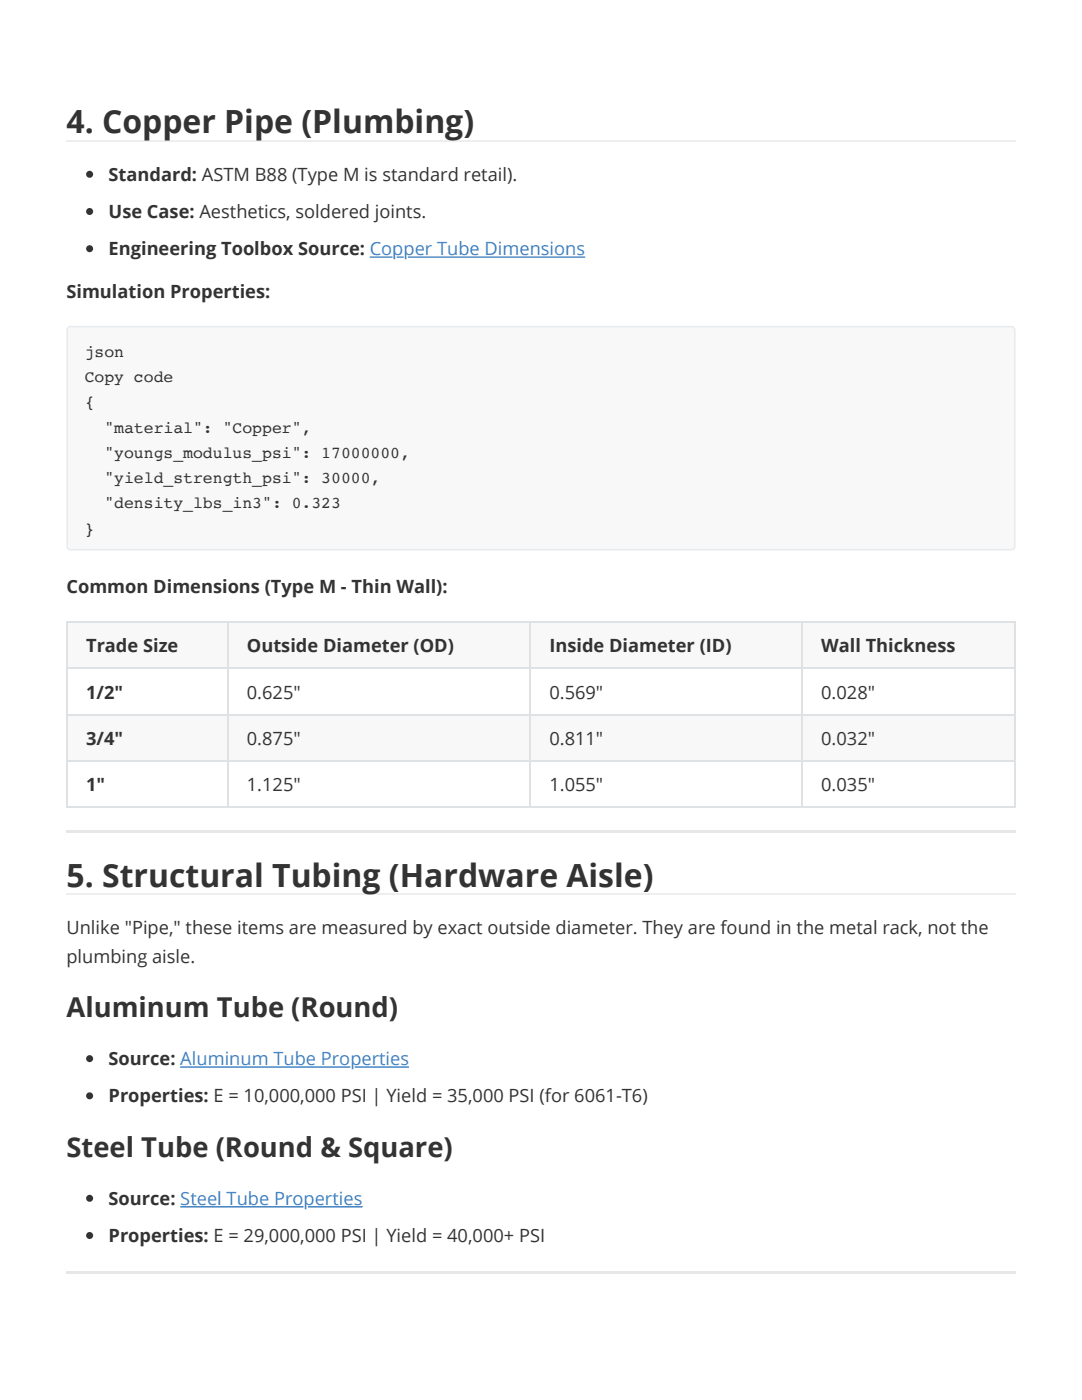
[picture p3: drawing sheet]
<svg xmlns="http://www.w3.org/2000/svg" width="216mm" height="279mm" viewBox="0 0 216 279" stroke-linecap="round" stroke-linejoin="round" font-family="sans-serif">
<defs><g id="words">
<g font-size="6.4" fill="#333">
<text x="13.3" y="26.5">4. Copper Pipe (Plumbing)</text>
<text x="13.3" y="177">5. Structural Tubing (Hardware Aisle)</text>
</g>
<g font-size="5.5" fill="#333">
<text x="13.3" y="203">Aluminum Tube (Round)</text>
<text x="13.3" y="230.9">Steel Tube (Round &amp; Square)</text>
</g>
<g font-size="3.6" fill="#333">
<text x="21.7" y="36">Standard: ASTM B88 (Type M is standard retail).</text>
<text x="21.7" y="43.5">Use Case: Aesthetics, soldered joints.</text>
<text x="21.7" y="50.9">Engineering Toolbox Source: Copper Tube Dimensions</text>
<text x="13.3" y="59.4">Simulation Properties:</text>
<text x="13.3" y="118.3">Common Dimensions (Type M - Thin Wall):</text>
<text x="17.2" y="130.2">Trade Size</text>
<text x="49.3" y="130.2">Outside Diameter (OD)</text>
<text x="109.6" y="130.2">Inside Diameter (ID)</text>
<text x="163.9" y="130.2">Wall Thickness</text>
<text x="17.2" y="139.4">1/2&quot;</text>
<text x="49.3" y="139.4">0.625&quot;</text>
<text x="109.6" y="139.4">0.569&quot;</text>
<text x="163.9" y="139.4">0.028&quot;</text>
<text x="17.2" y="148.7">3/4&quot;</text>
<text x="49.3" y="148.7">0.875&quot;</text>
<text x="109.6" y="148.7">0.811&quot;</text>
<text x="163.9" y="148.7">0.032&quot;</text>
<text x="17.2" y="157.9">1&quot;</text>
<text x="49.3" y="157.9">1.125&quot;</text>
<text x="109.6" y="157.9">1.055&quot;</text>
<text x="163.9" y="157.9">0.035&quot;</text>
<text x="13.3" y="186.5">Unlike &quot;Pipe,&quot; these items are measured by exact outside diameter. They are found in the metal rack, not the</text>
<text x="13.3" y="192.1">plumbing aisle.</text>
<text x="21.7" y="212.5">Source: Aluminum Tube Properties</text>
<text x="21.7" y="220">Properties: E = 10,000,000 PSI | Yield = 35,000 PSI (for 6061-T6)</text>
<text x="21.7" y="240.4">Source: Steel Tube Properties</text>
<text x="21.7" y="247.8">Properties: E = 29,000,000 PSI | Yield = 40,000+ PSI</text>
</g>
<g font-size="3.3" fill="#333">
<text x="16.9" y="71.2">json</text>
<text x="16.9" y="76.2">Copy code</text>
<text x="16.9" y="81.3">{</text>
<text x="20.8" y="86.3">&quot;material&quot;: &quot;Copper&quot;,</text>
<text x="20.8" y="91.4">&quot;youngs_modulus_psi&quot;: 17000000,</text>
<text x="20.8" y="96.4">&quot;yield_strength_psi&quot;: 30000,</text>
<text x="20.8" y="101.5">&quot;density_lbs_in3&quot;: 0.323</text>
<text x="16.9" y="106.5">}</text>
</g>
</g></defs>
<g fill="#f8f8f8">
<path d="M13.4 124.2h32.1v9.2h-32.1z"/>
<path d="M45.5 124.2h60.3v9.2h-60.3z"/>
<path d="M105.8 124.2h54.3v9.2h-54.3z"/>
<path d="M160.1 124.2h42.4v9.2h-42.4z"/>
<path d="M13.4 142.6h32.1v9.3h-32.1z"/>
<path d="M45.5 142.6h60.3v9.3h-60.3z"/>
<path d="M105.8 142.6h54.3v9.3h-54.3z"/>
<path d="M160.1 142.6h42.4v9.3h-42.4z"/>
</g>
<path d="M13.3 133.4h189.3M13.3 124.2h189.3M13.4 124v37.3M45.5 124v37.3M105.8 124v37.3M160.1 124v37.3M202.5 124v37.3M13.3 151.9h189.3M13.3 142.6h189.3M13.3 161.1h189.3" fill="none" stroke="#dfe2e5" stroke-width=".28"/>
<g fill="#e7e7e7">
<path d="M13.3 165.8h189.3v.5h-189.3z"/>
<path d="M13.3 253.7h189.3v.6h-189.3z"/>
</g>
<path d="M13.3 28.1h189.3" fill="none" stroke="#eee" stroke-width=".28"/>
<g fill="#333">
<circle cx="17.9" cy="34.8" r=".7"/>
<circle cx="17.9" cy="42.2" r=".7"/>
<circle cx="17.9" cy="49.6" r=".7"/>
</g>
<path d="M73.8 51.2h4.5v.3h-4.5zM79.2 51.2h1.3v.3h-1.3zM81.4 51.2h35.4v.3h-35.4z" fill="#4183c4"/>
<path d="M13.5 65.3l.6-.3h187.7a.84 .84 0 0 1 .8 .9v43.1a.84 .84 0 0 1-.8 .9h-187.7a.84 .84 0 0 1-.8-.9v-43.1zM14.2 65.8l187.2-.1 .3 .1 .2 .5v42.3v.3l-.5 .3h-186.9l-.5-.3v-.3v-42.3z" fill-rule="evenodd" fill="#e7eaed"/>
<path d="M13.6 65.6l.5-.3h187.7l.5 .3 .1 .3v43.1l-.3 .5-.3 .1h-187.7l-.5-.3-.1-.3z" fill-rule="evenodd" fill="#f8f8f8"/>
<path d="M14.7 67.6h186.5v40.3h-186.5z" fill="#f8f8f8"/>
<path d="M13.3 178.5h189.3" fill="none" stroke="#eee" stroke-width=".28"/>
<circle cx="17.9" cy="211.3" r=".7" fill="#333"/>
<path d="M36 212.8h33.9v.3h-33.9zM70.8 212.8h10.8v.3h-10.8z" fill="#4183c4"/>
<g fill="#333">
<circle cx="17.9" cy="218.7" r=".7"/>
<circle cx="17.9" cy="239.1" r=".7"/>
</g>
<path d="M36 240.7h24.6v.3h-24.6zM61.4 240.7h11v.3h-11z" fill="#4183c4"/>
<circle cx="17.9" cy="246.6" r=".7" fill="#333"/>
<path d="M14.7 67.6h186.5v40.3h-186.5z" fill="#f8f8f8"/>
<use href="#words"/>
</svg>
